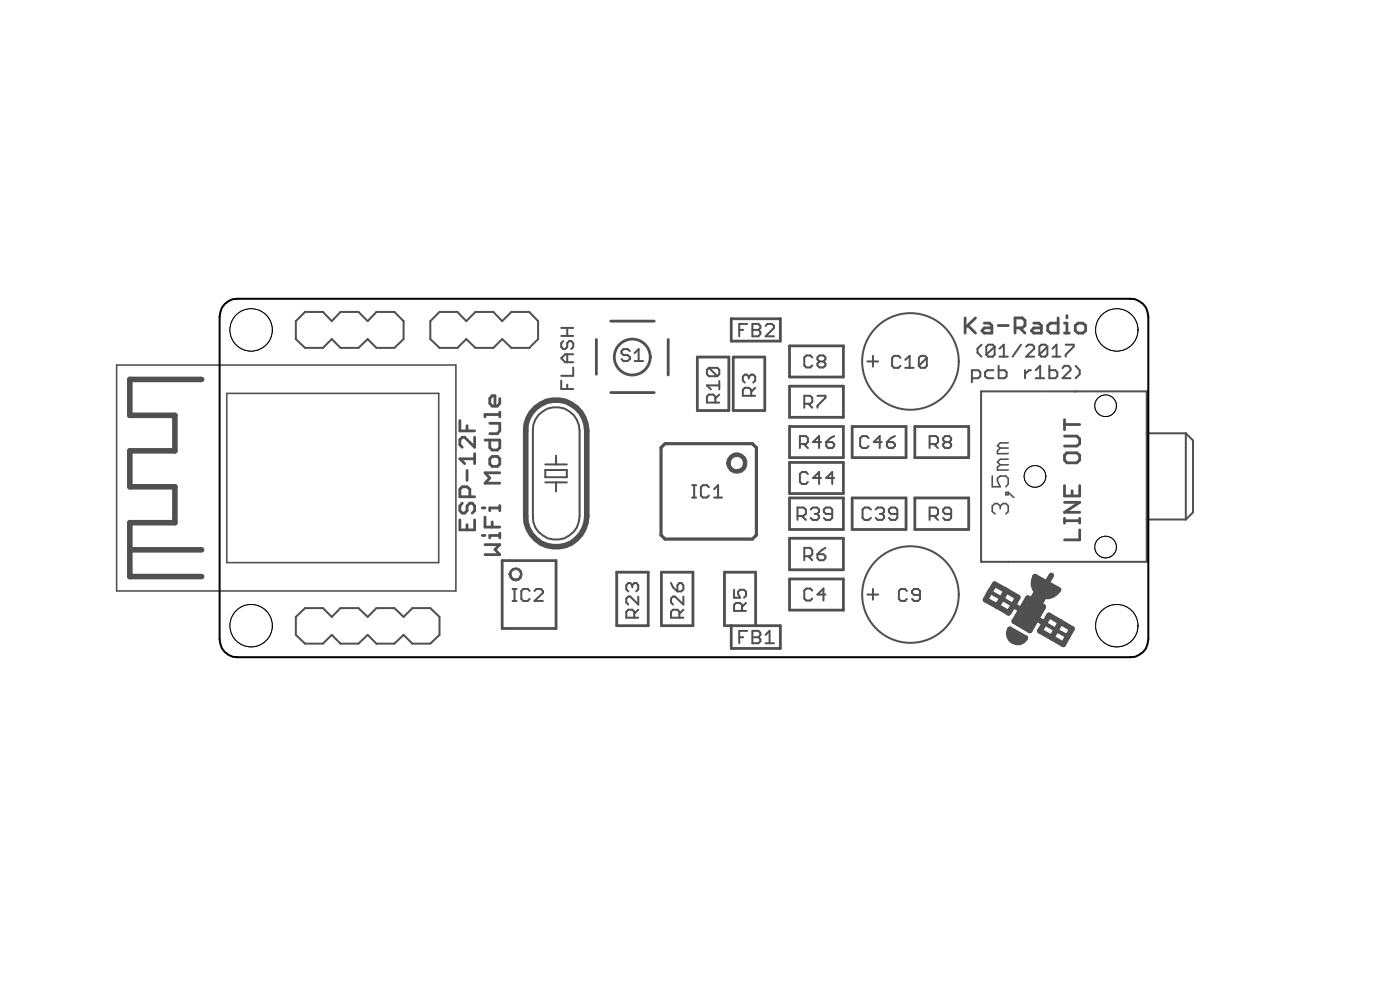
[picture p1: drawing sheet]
<svg xmlns="http://www.w3.org/2000/svg" width="297mm" height="210mm" viewBox="0 0 297 210" stroke-linecap="round" stroke-linejoin="round" font-family="sans-serif">
<g fill="none" stroke="#505050" stroke-width=".59">
<path d="M147.9 75.7h6.7v11.4h-6.7zM155.1 67.6h10.4v4.8h-10.4zM155.6 75.7h6.6v11.4h-6.6zM167.5 73.4h11.4v6.6h-11.4zM97.6 89.2v2.2h3.1M99.1 90.3v1.1M99.1 99.8v2.1M100.7 92.8v2.1l-2.1-2.1h-.5l-.5 .5v1.1l.5 .5M100.7 96.2v2.1M100.7 97.3h-3.1l1 1M102.9 93.4h3.1v1.6l-.5 .5h-1.1l-.5-.5v-1.6M103.9 89.8h2.1v1.6l-.5 .6h-1.6"/>
<path d="M104.4 96.8h1.1l.5 .5v1.1l-.5 .5h-1.1l-.5-.5v-1.1zM106 84.5v1.1l-.5 .6h-1.1l-.5-.6v-1.1l.5-.5h.6v2.2M106 87.4v1M106 87.9h-3.1v.5M167.5 81.9h11.4v6.6h-11.4zM167.5 90.5h11.4v6.6h-11.4zM167.5 98.1h11.4v6.6h-11.4zM180.8 90.5h11.4v6.6h-11.4zM194.1 90.5h11.4v6.6h-11.4zM225.8 92.5h2.7l.5 .6v1l-.5 .5h-2.7M225.8 89v2.1M225.8 90h3.2"/>
<path d="M226.3 96.1h2.2l.5 .5v1l-.5 .6h-2.2l-.5-.6v-1zM97.6 110.3v2.1h3.1v-2.1M98.1 106.7l-.5 .6v1l.5 .5h.5l.5-.5v-1l.6-.6h.5l.5 .6v1l-.5 .5M99.1 111.3v1.1M99.7 105.4v-1.6l-.6-.5h-1l-.5 .5v1.6h3.1M102.3 113.6h.6M102.3 107.7h.6M102.9 115.5h3.1l-1 1 1 1.1h-3.1M102.9 109.7v2.1h3.1M104.4 110.7v1.1M106 107.7h-2.1v.6M106 113.6h-2.1v.5"/>
<path d="M106 107.2v1.1M106 113.1v1M106 100.3h-3.1l1 1.1-1 1.1h3.1M167.5 105.6h11.4v6.7h-11.4zM167.5 114.2h11.4v6.7h-11.4zM180.8 105.6h11.4v6.7h-11.4zM194.1 105.6h11.4v6.7h-11.4zM225.8 103v2.2h3.2v-2.2M225.8 110.5h3.2M225.8 109.9v1.1M225.8 106.6h3.2l-3.2 2.1h3.2M227.4 104.1v1.1"/>
<path d="M229 112.4v2.1h-3.2M229 109.9v1.1M130.8 121.4h6.7v11.3h-6.7zM140.3 121.4h6.7v11.3h-6.7zM155.1 132.7v4.8h10.4v-4.8h-11.8v-11.3h6.6v11.3M167.5 122.8h11.4v6.6h-11.4z"/>
</g>
<g fill="none" stroke="#505050" stroke-width=".42">
<path d="M119.1 71.3h2.5M119.1 69.6h2.5M119.5 72.4l-.4 .4v.8l.4 .4h.4l.4-.4v-.8l.5-.4h.4l.4 .4v.8l-.4 .4M120.3 69.6v1.7M120.3 75.1v1.7M121.6 77.9v1.8h-2.5M121.6 75.1h-1.7l-.8 .9 .8 .8h1.7M184 76.7h2.3M185.2 75.5v2.3M119.1 80.7v1.8h2.5M120.3 81.6v.9M184 126.1h2.3"/>
<path d="M185.2 124.9v2.3"/>
<circle cx="193.1" cy="76.7" r="10.2"/>
<circle cx="193.1" cy="126.1" r="10.2"/>
</g>
<g fill="none" stroke="#505050" stroke-width="1.2">
<path d="M213.5 125.3l2.4 1.4-.9 1.7M213.5 125.3l-2 3.3M213.5 125.3l-2.5-1.4-1 1.6-.9 1.7 2.4 1.4M214.2 133.5l3.3 1.8a1.9 1.9 0 0 1-2.5 .8 1.9 1.9 0 0 1-.8-2.6zM214.6 134.8l1.7 .9M215 128.4l-1 1.6-2.5-1.4M215 128.4l6.6 3.8M216.9 130.6l1.7 1-.5 .8-1.6-.9M218.4 128.1l1.7 1-.5 .8-1.6-.9M218.9 127.3l-.9-.4-2.8 4.9 3.3 1.9 2.8-5-.8-.4M218.9 127.3l.9-1.6 1.6 .9-.9 1.7M218.9 127.3l1.6 1"/>
<path d="M219.5 124.4l3.3 1.9M219.6 122.3l5 2.8a2.86 2.86 0 0 1-3.9 1.1 2.86 2.86 0 0 1-1.1-3.9zM220 123.6l3.2 1.8M221.6 132.2l.9-1.7 4.9 2.9-1.8 3.3-2.5-1.4M221.6 132.2l-1 1.6 2.5 1.5M223 122.1l-2.8 4.9M225 132l-1.9 3.3"/>
</g>
<path d="M210 125.5l5 2.9M221.6 132.2l4.9 2.8" fill="none" stroke="#505050" stroke-width=".85"/>
<path d="M140.2 95l.9-.9h18.5l.9 .9v18.5l-.9 .8h-18.5l-.9-.8z" fill="none" stroke="#505050" stroke-width=".68"/>
<path d="M154.9 96.6a2.18 2.18 0 0 1 3.3 .7 2.18 2.18 0 0 1-1.5 3.1 2.18 2.18 0 0 1-2.6-2.2h.8a1.43 1.43 0 0 1 1.7-1.4 1.43 1.43 0 0 1 1 2 1.43 1.43 0 0 1-2.2 .5l-.4-.5-.1-.6h-.8l.2-.9z" fill-rule="evenodd" fill="#505050"/>
<path d="M154.9 96.7a2.18 2.18 0 0 1 3.3 .6 2.18 2.18 0 0 1-1.4 3.1 2.18 2.18 0 0 1-2.7-2.1h.8a1.43 1.43 0 0 1 1.7-1.5 1.43 1.43 0 0 1 1 2 1.43 1.43 0 0 1-2.2 .5l-.4-.4-.1-.6h-.8l.3-1z" fill="none" stroke="#505050" stroke-width=".21"/>
<path d="M106.5 118.9h11.5v14.4h-11.5z" fill="none" stroke="#505050" stroke-width=".59"/>
<path d="M108.2 121.1a1.4 1.4 0 0 1 2.3 0 1.4 1.4 0 0 1-.8 2.2 1.4 1.4 0 0 1-1.8-1.5h.5a1.02 1.02 0 0 1 1.2-1 1.02 1.02 0 0 1 .7 1.4 1.02 1.02 0 0 1-1.4 .5l-.5-.9h-.5z" fill-rule="evenodd" fill="#505050"/>
<path d="M108.7 120.6a1.41 1.41 0 0 1 2 .8 1.41 1.41 0 0 1-1.1 1.9 1.41 1.41 0 0 1-1.6-1.5h.4a1.02 1.02 0 0 1 1.2-.9 1.02 1.02 0 0 1 .8 1.3 1.02 1.02 0 0 1-1.5 .5l-.5-.9h-.4l.2-.7z" fill="none" stroke="#505050" stroke-width=".21"/>
<g fill="none" stroke="#505050" stroke-width=".42">
<path d="M62.8 68.1l1.9-1.9h3.8l1.9 1.9 1.8-1.9h3.9l1.9 1.9 1.9-1.9h3.8l1.9 1.9v3.8l-1.9 1.9h-3.8l-1.9-1.9-1.9 1.9h-3.9l-1.8-1.9-1.9 1.9h-3.8l-1.9-1.9zM93.2 66.2h3.8l1.9 1.9 2-1.9h3.8l1.8 1.9 2-1.9h3.8l1.9 1.9v3.8l-1.9 1.9h-3.8l-2-1.9-1.8 1.9h-3.8l-2-1.9-1.9 1.9h-3.8l-1.9-1.9v-3.8zM133.6 74.5l-.5-.5h-.8l-.5 .5v.4l.5 .4h.8l.5 .4v.5l-.5 .4h-.8l-.5-.4M134.6 76.6h1.8M134.6 74.9l.9-.9v2.6M150.4 78h1.8l.4 .4v1l-.4 .4M150.4 78l-.4 .4v1l.4 .4h1.8M150.4 78l1.8 1.8M156.8 70h.9M158.5 68.7h-1.7v2.6M158.9 79.9l-.5-.4h-.4l-.4 .4v.8l.4 .5M158.9 79.9l.5-.4h.4l.4 .4v.8l-.4 .5"/>
<path d="M158.9 79.9v.4M159.6 68.7h1.3l.4 .4v.5l-.4 .4 .4 .4v.4l-.4 .5h-1.3zM159.6 70h1.3M162.4 69.1l.4-.4h1l.4 .4v.5l-1.8 1.7h1.8M172.3 75.8l-.4-.4h-.9l-.4 .4v1.7l.4 .4h.9l.4-.4M173.8 76.7l-.4-.5v-.4l.4-.4h.9l.4 .4v.4l-.4 .5M173.8 76.7l-.4 .4v.4l.4 .4h.9l.4-.4v-.4l-.4-.4M173.8 76.7h.9M191 75.9l-.4-.4h-.9l-.4 .4v1.7l.4 .4h.9l.4-.4M192 78h1.8M192 76.3l1-.8v2.5M196.6 75.9l-.4-.4h-.9l-.4 .4v1.7"/>
<path d="M196.6 75.9v1.7l-.4 .4h-.9l-.4-.4M196.6 75.9l-1.7 1.7M208.2 73.1l-.8 .9v.8l.8 .9M210.8 78.5h-1.3l-.5 .5v.8l.5 .4h1.3M211 73.5l-.4-.4h-.9l-.5 .4v1.7M211 73.5v1.7l-.4 .5h-.9l-.5-.5M211 73.5l-1.8 1.7M211.9 77.6v2.6h1.2l.5-.4v-.8l-.5-.5h-1.2M212 75.7h1.8M212 74l1-.9v2.6M216.6 73.1l-1.8 2.6M217.4 78.5v1.7"/>
<path d="M217.7 73.5l.4-.4h.9l.4 .4v.5l-1.7 1.7h1.7M218.7 78.5h-.4l-.9 .9M219.7 78.5l1-.9v2.6M222.2 73.5l-.4-.4h-.9l-.4 .4v1.7M222.2 73.5v1.7l-.4 .5h-.9l-.4-.5M222.2 73.5l-1.7 1.7M222.6 77.6v2.6h1.3l.4-.4v-.8l-.4-.5h-1.3M223.3 75.7h1.7M223.3 74l.8-.9v2.6M225.4 78.1l.4-.5h.9l.4 .5v.4l-1.7 1.7h1.7M226.1 73.1h1.7v.4l-1.7 1.7v.5M228.2 77.6l.8 .9v.9l-.8 .8"/>
<path d="M114.2 88a5 5 0 0 1 5.5-1.3 5 5 0 0 1 3.3 4.6v18.2a5 5 0 0 1-5 5 5 5 0 0 1-4.9-5v-18.2v-1.2l.5-1.1zM115.7 99.7h4.5v1.5h-4.5zM115.7 98.5h4.5M118 96.7v1.8M151.7 85.4v-1.3l-.4-.4h-.9l-.4 .4v1.3h2.6M152.6 83.7l-.9 .8M152.6 81.8h-2.6l.8 .8M152.6 80.8v1.8M159.4 84v-1.3l-.5-.4h-.9l-.4 .4v1.3h2.6M160.2 82.3l-.8 .8M169.7 94.2h1.3l.4-.4v-.9l-.4-.4h-1.3v2.5M170.5 94.2l.9 .8"/>
<path d="M170.6 85.6h1.3l.4-.4v-.8l-.4-.4h-1.3v2.5M171.5 85.6l.8 .9M173.4 84h1.7v.4l-1.7 1.7v.4M174.2 93.8h-1.7l1.3-1.3v2.5M175.3 93.8h1.3l.4 .4v.4l-.4 .4h-.9l-.4-.4zM177 92.5l-.9 .4-.8 .9M184.3 92.9l-.5-.4h-.8l-.5 .4v1.7l.5 .4h.8l.5-.4M187 93.8h-1.6l1.2-1.3v2.5M188.2 93.8h1.2l.4 .4v.4l-.4 .4h-.8l-.4-.4zM189.8 92.5l-.8 .4-.8 .9M197.2 94.2h1.4l.4-.4v-.9l-.4-.4h-1.4v2.5M198.1 94.2l.9 .8"/>
<path d="M200.5 93.8l-.4-.4v-.5l.4-.4h.9l.4 .4v.5l-.4 .4M200.5 93.8l-.4 .4v.4l.4 .4h.9l.4-.4v-.4l-.4-.4M200.5 93.8h.9M206.2 80.2h1.3l.5-.4v-.8l-.5-.5h-1.3v2.6M219.7 80.2h1.8M221.5 83h-13.4v36.2h35.2v-36.2h-21.5M243.3 91.9h8.3M251.6 91.9l1.5 1.5v15.3l-1.5 1.5M251.6 91.9v18.3M115.7 102.3h4.5M118 102.3v2M146.8 105.5h.9"/>
<path d="M146.8 102.9h.9M147.3 102.9v2.6M150.4 103.3l-.4-.4h-.9l-.4 .4v1.8l.4 .4h.9l.4-.4M151.5 105.5h1.7M151.5 103.8l.8-.9v2.6M169.2 109.4h1.3l.5-.4v-.9l-.5-.4h-1.3v2.6M170 109.4l1 .9M170.6 118h1.3l.4-.4v-.9l-.4-.5h-1.3v2.6M171.4 100.5l-.4-.4h-.9l-.4 .4v1.7l.4 .5h.9l.4-.5M171.5 118l.8 .8M172 108.1l.4-.4h.9l.5 .4v.5l-.5 .4M172.8 109h.5"/>
<path d="M173.3 109l.5 .4v.5l-.5 .4h-.9l-.4-.4M173.4 117.6h1.3l.4 .4v.4l-.4 .4h-.9l-.4-.4zM174.2 101.4h-1.7l1.3-1.3v2.6M175.1 116.2l-.8 .5-.9 .9M176.6 109h-1.4l-.4-.4v-.5l.4-.4h.9l.5 .4v1.8l-.5 .4h-.9l-.4-.4M177 101.4h-1.7l1.3-1.3v2.6M184.8 108.1l-.5-.4h-.9l-.4 .4v1.8l.4 .4h.9l.5-.4M185.8 108.1l.4-.4h.9l.5 .4v.5l-.5 .4M186.6 109h.5M187.1 109l.5 .4v.5l-.5 .4h-.9l-.4-.4M190.4 109h-1.4l-.4-.4v-.5l.4-.4h.9l.5 .4v1.8l-.5 .4h-.9l-.4-.4M197.2 109.4h1.4l.4-.4v-.9l-.4-.4h-1.4v2.6"/>
<path d="M198.1 109.4l.9 .9M201.8 109h-1.3l-.4-.4v-.5l.4-.4h.9l.4 .4v1.8l-.4 .4h-.9l-.4-.4M243.3 110.2h8.3M62.8 130.9l1.9-1.9h3.8l1.9 1.9 1.8-1.9h3.9l1.9 1.9 1.9-1.9h3.8l1.9 1.9 1.9-1.9h3.8l1.9 1.9v3.8l-1.9 1.8h-3.8l-1.9-1.8-1.9 1.8h-3.8l-1.9-1.8-1.9 1.8h-3.9l-1.8-1.8-1.9 1.8h-3.8l-1.9-1.8zM108.7 124.9h.9M108.7 127.5h.9M109.2 124.9v2.6M112.4 125.4l-.4-.5h-1l-.4 .5v1.6l.4 .5h1l.4-.5M113.4 125.4l.4-.5h.9l.5 .5v.4l-1.8 1.7h1.8M134.1 124.2l-.4-.5h-.4l-.4 .5v.8l.4 .4M134.1 124.2l.5-.5h.4l.4 .5v.8l-.4 .4M134.1 124.2v.4"/>
<path d="M134.6 131v-1.2l-.5-.5h-.8l-.4 .5v1.2h2.5M135.4 126.5v1.7l-1.7-1.7h-.4l-.4 .5v.8l.4 .4M135.4 129.3l-.8 .9M142.3 123.7l.5 .9 .9 .8M144.1 131v-1.2l-.4-.5h-.9l-.5 .5v1.2h2.7M144.1 123.7h.4l.5 .5v.8l-.5 .4h-.8v-1.2zM145 126.5v1.7l-1.8-1.7h-.4l-.5 .5v.8l.5 .4M145 129.3l-.9 .9M155.7 125.1v1.7h1.3l-.4-.9v-.4l.4-.4h.8l.5 .4v.9l-.5 .4M156.8 135.2h.9M157.4 129.6v-1.3l-.4-.4h-.9l-.4 .4v1.3h2.6M158.3 127.9l-.9 .8"/>
<path d="M158.5 133.8h-1.7v2.6M159.6 133.8h1.3l.4 .4v.5l-.4 .5 .4 .4v.4l-.4 .4h-1.3zM159.6 135.2h1.3M162.4 136.4h1.8M162.4 134.7l.9-.9v2.6M172.3 125.3l-.4-.5h-.9l-.4 .5v1.7l.4 .4h.9l.4-.4M175.1 126.1h-1.7l1.3-1.3v2.6M192.4 125.4l-.4-.5h-.9l-.4 .5v1.6l.4 .5h.9l.4-.5M195.2 126.2h-1.3l-.4-.4v-.4l.4-.5h.9l.4 .5v1.6l-.4 .5h-.9l-.4-.5"/>
</g>
<g fill="none" stroke="#505050" stroke-width=".34">
<path d="M24.7 77.4h72v48h-72zM48.1 83.4h45v35.9h-45zM212.2 95l-.6 .6v.6h2.3M212.2 98.6l-.6 .5v.6h2.3M212.2 98.6h1.7M212.2 95h1.7M213.9 97.4h-1.7l-.6 .6 .6 .6M213.9 93.9h-1.7l-.6 .6 .6 .5M210.5 101v2.3h1.7l-.6-1.2v-.6l.6-.5h1.2l.5 .5v1.2l-.5 .6M212.2 107.3l-.6-.5h-.5l-.6 .5v1.2l.6 .5M212.2 107.3l.6-.5h.6l.5 .5v1.2l-.5 .5M212.2 107.3v.6"/>
<path d="M213.4 104.4h.5v.5h-.5zM213.9 104.4l1.2 1.1"/>
</g>
<path d="M42.8 80.5h-15.3v7.6h9.6v7.5h-9.6v7.7h9.6v7.6h-9.6v11.4h15.3M113.6 86.5a6.5 6.5 0 0 1 7-1.1 6.5 6.5 0 0 1 3.9 5.9v18.2a6.5 6.5 0 0 1-6.5 6.5 6.5 6.5 0 0 1-6.5-6.5v-18.2a6.2 6.2 0 0 1 2.1-4.8zM27.5 116.6h15.3" fill="none" stroke="#505050" stroke-width="1.2"/>
<g fill="none" stroke="#505050" stroke-width=".59">
<path d="M126.5 72v7.4M129.6 68.1h9.2M141.8 72v7.5M204.7 67.4v3.3M205.3 69.1l1.6 1.6M206.9 67.4l-2.2 2.2M208.8 68.5h1.1l.5 .6v1.6h-1.6l-.5-.5 .5-.6h1.6M211.8 69.1h2.1M215.3 69.6h1.6l.5-.5v-1.1l-.5-.6h-1.6v3.3M216.3 69.6l1.1 1.1M219.3 68.5h1.1l.5 .6v1.6h-1.6l-.5-.5 .5-.6h1.6M224.5 67.4v3.3h-1.6l-.6-.5v-1.1l.6-.6h1.6"/>
<path d="M225.8 68.5h.5v2.2M225.8 70.7h1M226.3 66.9v.5M228.1 69.1l.6-.6h1l.6 .6v1.1l-.6 .5h-1l-.6-.5zM129.6 83.3h9.2"/>
<circle cx="134.1" cy="75.7" r="3.8"/>
</g>
<circle cx="236.9" cy="70" r="4.5" fill="none" stroke="#000" stroke-width=".21"/>
<circle cx="236.9" cy="70" r="4.5" fill="#fff"/>
<g fill="none" stroke="#000" stroke-width=".21">
<circle cx="236.9" cy="70" r="4.5"/>
<circle cx="236.9" cy="132.7" r="4.5"/>
</g>
<circle cx="236.9" cy="132.7" r="4.5" fill="#fff"/>
<g fill="none" stroke="#000" stroke-width=".21">
<circle cx="53.3" cy="70" r="4.5"/>
<circle cx="236.9" cy="132.7" r="4.5"/>
</g>
<circle cx="53.3" cy="70" r="4.5" fill="#fff"/>
<g fill="none" stroke="#000" stroke-width=".21">
<circle cx="53.3" cy="70" r="4.5"/>
<circle cx="53.3" cy="132.7" r="4.5"/>
</g>
<circle cx="53.3" cy="132.7" r="4.5" fill="#fff"/>
<g fill="none" stroke="#000" stroke-width=".21">
<circle cx="234.5" cy="116" r="2.29"/>
<circle cx="53.3" cy="132.7" r="4.5"/>
</g>
<path d="M47.7 64.5l.8-.6 .9-.4 1-.1h189.4a3.8 3.8 0 0 1 3.8 3.8v68.4a3.8 3.8 0 0 1-3.8 3.8h-189.4a3.8 3.8 0 0 1-3.8-3.8v-68.4l.5-2z" fill="none" stroke="#000" stroke-width=".42"/>
<circle cx="234.5" cy="116" r="2.29" fill="#fff"/>
<g fill="none" stroke="#000" stroke-width=".21">
<circle cx="234.5" cy="86.1" r="2.29"/>
<circle cx="234.5" cy="116" r="2.29"/>
</g>
<circle cx="234.5" cy="86" r="2.29" fill="#fff"/>
<g fill="none" stroke="#000" stroke-width=".21">
<circle cx="234.5" cy="86.1" r="2.29"/>
<circle cx="219.6" cy="101.1" r="2.29"/>
</g>
<circle cx="219.5" cy="101" r="2.29" fill="#fff"/>
<circle cx="219.6" cy="101.1" r="2.29" fill="none" stroke="#000" stroke-width=".21"/>
</svg>
